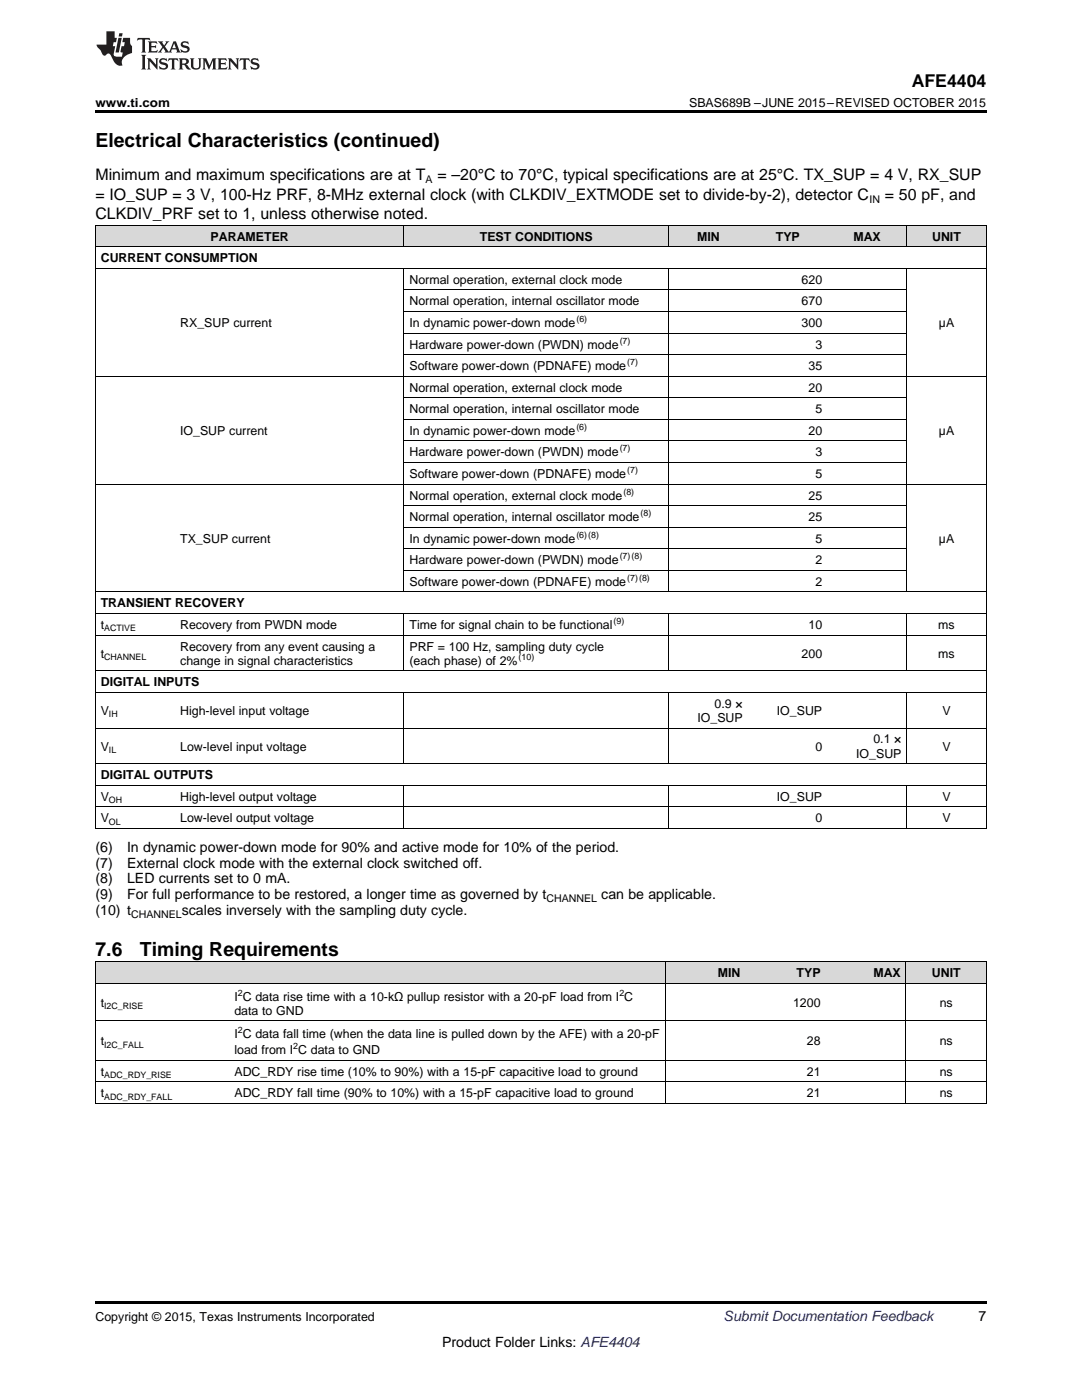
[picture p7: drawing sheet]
<svg xmlns="http://www.w3.org/2000/svg" width="216mm" height="279mm" viewBox="0 0 216 279" stroke-linecap="round" stroke-linejoin="round" font-family="sans-serif">
<defs><g id="words">
<g font-size="3.9">
<text x="19" y="29.3">Electrical Characteristics (continued)</text>
<text x="19" y="190.7">7.6</text>
<text x="27.9" y="190.7">Timing Requirements</text>
</g>
<text font-size="3.5" x="181.9" y="17.3">AFE4404</text>
<g font-size="3.2">
<text x="19" y="36">Minimum and maximum specifications are at T</text>
<text x="87.3" y="36">= –20°C to 70°C, typical specifications are at 25°C. TX_SUP = 4 V, RX_SUP</text>
<text x="19" y="39.9">= IO_SUP = 3 V, 100-Hz PRF, 8-MHz external clock (with CLKDIV_EXTMODE set to divide-by-2), detector C</text>
<text x="176.6" y="39.9">= 50 pF, and</text>
<text x="19" y="43.7">CLKDIV_PRF set to 1, unless otherwise noted.</text>
</g>
<g font-size="2.8">
<text x="19" y="170">(6)</text>
<text x="19" y="173.1">(7)</text>
<text x="25.4" y="170">In dynamic power-down mode for 90% and active mode for 10% of the period.</text>
<text x="25.4" y="173.1">External clock mode with the external clock switched off.</text>
<text x="19" y="176.3">(8)</text>
<text x="19" y="179.5">(9)</text>
<text x="25.4" y="176.3">LED currents set to 0 mA.</text>
<text x="25.4" y="179.5">For full performance to be restored, a longer time as governed by t</text>
<text x="120" y="179.5">can be applicable.</text>
<text x="19" y="182.7">(10) t</text>
<text x="36.3" y="182.7">scales inversely with the sampling duty cycle.</text>
<text x="195.3" y="263.6">7</text>
<text x="88.2" y="268.9">Product Folder Links: AFE4404</text>
</g>
<text font-size="2.8" fill="#0000c8" x="144.4" y="263.6">Submit Documentation Feedback</text>
<g font-size="2.5">
<text x="19" y="21.4">www.ti.com</text>
<text x="137.5" y="21.4">SBAS689B –JUNE 2015–REVISED OCTOBER 2015</text>
<text x="20.1" y="52.4">CURRENT CONSUMPTION</text>
<text x="42" y="48">PARAMETER</text>
<text x="95.7" y="48">TEST CONDITIONS</text>
<text x="139.1" y="48">MIN</text>
<text x="154.8" y="48">TYP</text>
<text x="170.3" y="48">MAX</text>
<text x="186" y="48">UNIT</text>
<text x="81.7" y="56.7">Normal operation, external clock mode</text>
<text x="159.9" y="56.7">620</text>
<text x="35.9" y="65.3">RX_SUP current</text>
<text x="81.7" y="61">Normal operation, internal oscillator mode</text>
<text x="81.7" y="65.3">In dynamic power-down mode</text>
<text x="159.9" y="61">670</text>
<text x="159.9" y="65.3">300</text>
<text x="187.4" y="65.3">µA</text>
<text x="81.7" y="69.6">Hardware power-down (PWDN) mode</text>
<text x="162.7" y="69.6">3</text>
<text x="81.7" y="73.9">Software power-down (PDNAFE) mode</text>
<text x="161.3" y="73.9">35</text>
<text x="81.7" y="78.2">Normal operation, external clock mode</text>
<text x="81.7" y="82.5">Normal operation, internal oscillator mode</text>
<text x="161.3" y="78.2">20</text>
<text x="162.7" y="82.5">5</text>
<text x="35.9" y="86.8">IO_SUP current</text>
<text x="81.7" y="86.8">In dynamic power-down mode</text>
<text x="161.3" y="86.8">20</text>
<text x="187.4" y="86.8">µA</text>
<text x="81.7" y="91.1">Hardware power-down (PWDN) mode</text>
<text x="81.7" y="95.4">Software power-down (PDNAFE) mode</text>
<text x="162.7" y="91.1">3</text>
<text x="162.7" y="95.4">5</text>
<text x="81.7" y="99.7">Normal operation, external clock mode</text>
<text x="161.3" y="99.7">25</text>
<text x="81.7" y="104">Normal operation, internal oscillator mode</text>
<text x="161.3" y="104">25</text>
<text x="35.9" y="108.3">TX_SUP current</text>
<text x="81.7" y="108.3">In dynamic power-down mode</text>
<text x="81.7" y="112.6">Hardware power-down (PWDN) mode</text>
<text x="162.7" y="108.3">5</text>
<text x="162.7" y="112.6">2</text>
<text x="187.4" y="108.3">µA</text>
<text x="81.7" y="116.9">Software power-down (PDNAFE) mode</text>
<text x="162.7" y="116.9">2</text>
<text x="20.1" y="121.2">TRANSIENT RECOVERY</text>
<text x="20.1" y="125.5">t</text>
<text x="35.9" y="125.5">Recovery from PWDN mode</text>
<text x="81.7" y="125.5">Time for signal chain to be functional</text>
<text x="161.3" y="125.5">10</text>
<text x="187.2" y="125.5">ms</text>
<text x="20.1" y="131.2">t</text>
<text x="35.9" y="129.8">Recovery from any event causing a</text>
<text x="81.7" y="129.8">PRF = 100 Hz, sampling duty cycle</text>
<text x="159.9" y="131.2">200</text>
<text x="187.2" y="131.2">ms</text>
<text x="20.1" y="136.9">DIGITAL INPUTS</text>
<text x="35.9" y="132.6">change in signal characteristics</text>
<text x="81.7" y="132.6">(each phase) of 2%</text>
<text x="20.1" y="142.7">V</text>
<text x="35.9" y="142.7">High-level input voltage</text>
<text x="142.6" y="141.3">0.9 ×</text>
<text x="155" y="142.7">IO_SUP</text>
<text x="188.1" y="142.7">V</text>
<text x="20.1" y="149.8">V</text>
<text x="35.9" y="149.8">Low-level input voltage</text>
<text x="139.2" y="144.1">IO_SUP</text>
<text x="162.7" y="149.8">0</text>
<text x="174.3" y="148.4">0.1 ×</text>
<text x="188.1" y="149.8">V</text>
<text x="20.1" y="155.5">DIGITAL OUTPUTS</text>
<text x="170.9" y="151.2">IO_SUP</text>
<text x="20.1" y="159.8">V</text>
<text x="35.9" y="159.8">High-level output voltage</text>
<text x="155" y="159.8">IO_SUP</text>
<text x="188.1" y="159.8">V</text>
<text x="20.1" y="164.1">V</text>
<text x="35.9" y="164.1">Low-level output voltage</text>
<text x="162.7" y="164.1">0</text>
<text x="188.1" y="164.1">V</text>
<text x="143.2" y="195.1">MIN</text>
<text x="159" y="195.1">TYP</text>
<text x="174.3" y="195.1">MAX</text>
<text x="185.9" y="195.1">UNIT</text>
<text x="20.1" y="200.9">t</text>
<text x="46.8" y="199.7">I C data rise time with a 10-kΩ pullup resistor with a 20-pF load from I C</text>
<text x="46.8" y="202.5">data to GND</text>
<text x="158.3" y="200.9">1200</text>
<text x="187.5" y="200.9">ns</text>
<text x="20.1" y="208.6">t</text>
<text x="46.8" y="207.2">I C data fall time (when the data line is pulled down by the AFE) with a 20-pF</text>
<text x="161" y="208.6">28</text>
<text x="187.5" y="208.6">ns</text>
<text x="20.1" y="214.7">t</text>
<text x="46.8" y="210.4">load from I C data to GND</text>
<text x="46.8" y="214.7">ADC_RDY rise time (10% to 90%) with a 15-pF capacitive load to ground</text>
<text x="161" y="214.7">21</text>
<text x="187.5" y="214.7">ns</text>
<text x="20.1" y="219">t</text>
<text x="46.8" y="219">ADC_RDY fall time (90% to 10%) with a 15-pF capacitive load to ground</text>
<text x="161" y="219">21</text>
<text x="187.5" y="219">ns</text>
<text x="19" y="263.6">Copyright © 2015, Texas Instruments Incorporated</text>
</g>
<g font-size="2.1">
<text x="84.9" y="36.6">A</text>
<text x="173.5" y="40.5">IN</text>
<text x="26.2" y="183.2">CHANNEL</text>
<text x="109" y="180.1">CHANNEL</text>
</g>
<g font-size="1.8">
<text x="115" y="64.3">(6)</text>
<text x="123.6" y="68.6">(7)</text>
<text x="125.2" y="72.9">(7)</text>
<text x="115" y="85.8">(6)</text>
<text x="123.6" y="90.1">(7)</text>
<text x="125.2" y="94.4">(7)</text>
<text x="124.4" y="98.7">(8)</text>
<text x="115" y="107.3">(6)(8)</text>
<text x="127.8" y="103">(8)</text>
<text x="123.6" y="111.6">(7)(8)</text>
<text x="125.2" y="115.9">(7)(8)</text>
<text x="122.4" y="124.5">(9)</text>
<text x="20.8" y="126">ACTIVE</text>
<text x="20.8" y="131.7">CHANNEL</text>
<text x="103.5" y="131.7">(10)</text>
<text x="21.7" y="143.2">IH</text>
<text x="21.7" y="150.3">IL</text>
<text x="21.7" y="160.3">OH</text>
<text x="21.7" y="164.6">OL</text>
<text x="20.8" y="201.4">I2C_RISE</text>
<text x="47.4" y="198.7">2</text>
<text x="123.6" y="198.7">2</text>
<text x="20.8" y="209.1">I2C_FALL</text>
<text x="47.4" y="206.2">2</text>
<text x="58.5" y="209.4">2</text>
<text x="20.8" y="215.2">ADC_RDY_RISE</text>
<text x="20.8" y="219.5">ADC_RDY_FALL</text>
</g>
</g></defs>
<g fill="#d8d8d8">
<path d="M19 192h26.7v4.3h-26.7z"/>
<path d="M45.7 192h87.1v4.3h-87.1z"/>
<path d="M132.8 192h16v4.3h-16z"/>
<path d="M148.8 192h16v4.3h-16z"/>
<path d="M164.8 192h16v4.3h-16z"/>
<path d="M180.8 192h16v4.3h-16z"/>
<path d="M19 45h15.9v4.3h-15.9z"/>
<path d="M34.9 45h45.7v4.3h-45.7z"/>
<path d="M80.6 45h52.9v4.3h-52.9z"/>
<path d="M133.5 45h15.8v4.3h-15.8z"/>
<path d="M149.3 45h15.8v4.3h-15.8z"/>
<path d="M165.1 45h15.9v4.3h-15.9z"/>
<path d="M181 45h15.8v4.3h-15.8z"/>
</g>
<path d="M19 22h177.8v.5h-177.8zM19 220.2h.2zM132.7 220.2h.1zM180.7 220.2h.1zM196.7 220.2h.1zM19 259.7h177.8v.5h-177.8z" fill="#000"/>
<g fill="none" stroke="#000" stroke-width=".2">
<path d="M19 53.6h177.8M19 49.3h177.8M19 45h177.8M19.1 45v120.4M80.6 45v4.3M80.6 53.6v64.6M80.6 57.9h100.4M133.4 45v4.3M133.4 53.6v64.6M180.9 45v4.3M180.9 53.6v64.6M196.8 45v120.4"/>
<path d="M19 75.1h177.8M80.6 79.4h100.4M80.6 70.8h100.4M80.6 66.5h100.4M80.6 62.2h100.4M19 96.6h177.8M80.6 92.3h100.4M80.6 88h100.4M80.6 83.7h100.4M19 118.1h177.8M80.6 113.8h100.4M80.6 109.5h100.4"/>
<path d="M80.6 105.2h100.4M80.6 100.9h100.4M19 138.2h177.8M19 133.9h177.8M19 126.7h177.8M19 122.4h177.8M80.6 122.5v11.4M80.6 138.2v14.3M133.4 122.5v11.4M133.4 138.2v14.3M180.9 122.5v11.4M180.9 138.2v14.3"/>
<path d="M19 156.7h177.8M19 152.4h177.8M19 145.3h177.8M80.6 156.8v8.6M133.4 156.8v8.6M180.9 156.8v8.6M19 165.3h177.8M19 161h177.8M19 196.3h177.8M19 192h177.8M19.1 192v28.2M132.8 192v28.2"/>
<path d="M180.8 192v28.2M196.8 192v28.2M19 215.9h177.8M19 211.6h177.8M19 203.7h177.8M19 220.2h177.8"/>
</g>
<g fill="#231f20">
<path d="M27.5 7.6l-.1 .5 .4-.2h.6v.1v2.1l-.2 .4h1l-.3-.4v-2.1l.1-.1h.5l.5 .2-.2-.5zM29.5 8.3l.2 .3v1.5l-.2 .4h1.8l.2-.6a1.04 1.04 0 0 1-1.3 .2v-.7h.6l.3 .2v-.6l-.3 .2h-.6v-.6l.8-.1 .4 .3-.2-.5zM31.5 8.3l.9 1.1-.9 1.1h.8l-.2-.2 .5-.7 .4 .7-.2 .2h1.5l-.1-.2 .1-.4h.9l.1 .4-.2 .2h1l-.3-.3-.7-1.9h-.5l-.9 2-.8-1 .9-1h-.8l.1 .3-.3 .5-.4-.6 .2-.2zM34.7 8.6l.4 1h-.7zM36.3 8.4a.63 .63 0 0 0-.2 .7 .63 .63 0 0 0 .6 .4l.6 .2 .1 .2a.75 .75 0 0 1-.7 .4 .75 .75 0 0 1-.6-.5l.1 .7 .1-.1a1.11 1.11 0 0 0 1.5-.6 1.13 1.13 0 0 0-1.2-.8l-.1-.4a1.04 1.04 0 0 1 1.2 .2l-.2-.5-.1 .1-.5-.2zM28.2 10.9l.2 .4v2.2l-.2 .4h1l-.3-.4v-2.2l.3-.4zM29.3 11.6l.3 .4v1.5l-.3 .4h.8l-.2-.4v-1.3l1.5 1.7v-1.9l.2-.4h-.7l.2 .4v.9l-1.1-1.3zM32 11.8a.62 .62 0 0 0-.2 .7 .62 .62 0 0 0 .6 .4l.6 .1 .1 .3a.76 .76 0 0 1-.7 .3 .76 .76 0 0 1-.6-.4l.1 .7 .1-.1a1.11 1.11 0 0 0 1.5-.6 1.13 1.13 0 0 0-1.2-.8l-.1-.4a1.04 1.04 0 0 1 1.2 .2l-.2-.6-.1 .1-.5-.1zM33.7 11.6l-.2 .6a.61 .61 0 0 1 .8-.3v1.6l-.2 .4h.9l-.2-.4v-1.6a.63 .63 0 0 1 .8 .3l-.2-.6zM35.6 11.6l.3 .4v1.5l-.3 .4h1l-.2-.2v-.8l.5 .2a.76 .76 0 0 0 1.2 .7l-1-1a.58 .58 0 0 0 .6-.5 .58 .58 0 0 0-.5-.6zM36.4 11.9h.1a.45 .45 0 0 1 .5 .1 .45 .45 0 0 1 .1 .5l-.7 .2zM37.9 11.6l.2 .2a2.17 2.17 0 0 0 .3 1.9 .99 .99 0 0 0 1.6-.6v-1.1l.2-.4h-.7l.2 .2a1.92 1.92 0 0 1-.2 1.8 .6 .6 0 0 1-.9-.5v-1.1l.2-.4zM40.4 11.6l.2 .4v1.5l-.2 .4h.7l-.2-.4v-1.4l.8 1.8 .8-1.8v1.4l-.2 .4h.9l-.2-.4v-1.5l.2-.4h-.8l-.6 1.5-.6-1.5zM43.4 11.6l.2 .4v1.5l-.2 .4h1.8l.2-.6a1.04 1.04 0 0 1-1.3 .1v-.6h.5l.4 .2v-.6l-.4 .2h-.5v-.7h.8l.3 .3-.1-.6zM45.5 11.6l.2 .4v1.5l-.2 .4h.7l-.2-.4v-1.3l1.5 1.7v-1.9l.2-.4h-.7l.2 .4v.9l-1.1-1.3zM47.9 11.6l-.1 .6a.61 .61 0 0 1 .8-.3v1.6l-.3 .4h1l-.3-.4 .1-1.6a.63 .63 0 0 1 .7 .3l-.1-.6zM50.2 11.8a.62 .62 0 0 0-.2 .7 .62 .62 0 0 0 .6 .4l.6 .1 .2 .3a.76 .76 0 0 1-.8 .3 .76 .76 0 0 1-.6-.4l.1 .7 .2-.1a1.11 1.11 0 0 0 1.5-.6 1.13 1.13 0 0 0-1.3-.8l-.1-.4a1.04 1.04 0 0 1 1.2 .2l-.1-.6-.2 .1-.5-.1z"/>
<path d="M21.2 6.3v2.6h-1.9l.1 .4 .7 .9a.91 .91 0 0 0 1 .8 .56 .56 0 0 1 .5-.3 .56 .56 0 0 1 .5 .3l.4 .8a1.53 1.53 0 0 0 1.9 1.2 1.54 1.54 0 0 1 1-2.1l.9-.3v-1.4a1.52 1.52 0 0 1-.3-1.6h-1.4l-.2 .8h.5l-.2 .8h-.4l-.2 1v.2l.4 .1-.2 .8a1.93 1.93 0 0 1-1.6-.3l.3-1.8h-.5l.2-.8h.4l.2-.8h-.4v-1.3zM23.6 7.6l-.6 2.9h.7l.6-2.9zM23.8 6.6l-.1 .7h.6l.2-.7z"/>
</g>
<use href="#words"/>
</svg>
